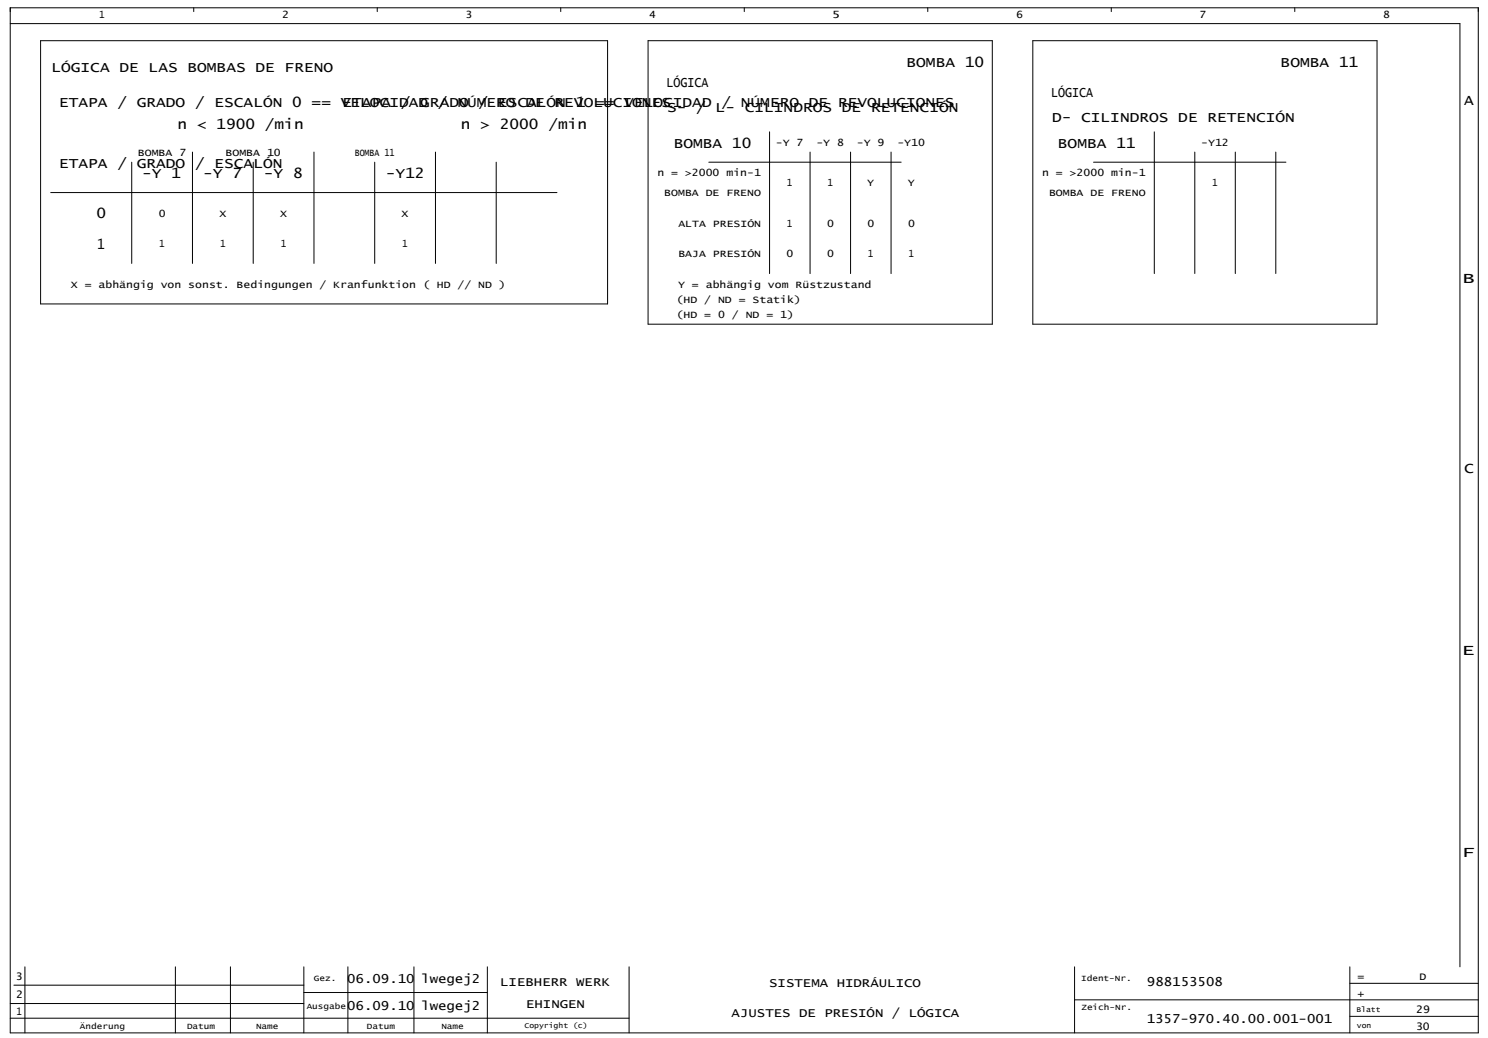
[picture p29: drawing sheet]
<svg xmlns="http://www.w3.org/2000/svg" width="582mm" height="406mm" viewBox="0 0 582 406" stroke-linecap="round" stroke-linejoin="round" font-family="sans-serif">
<defs><g id="words">
<g font-size="5.7">
<text x="572.7" y="40.9">A</text>
<text x="572" y="110.5">B</text>
<text x="572.7" y="185.2">C</text>
<text x="571.9" y="256.2">E</text>
<text x="571.8" y="335.2">F</text>
</g>
<g font-size="5.6">
<text x="20.1" y="28">LÓGICA DE LAS BOMBAS DE FRENO</text>
<text x="354.6" y="26">BOMBA 10</text>
<text x="500.9" y="26">BOMBA 11</text>
<text x="260.7" y="34">LÓGICA</text>
<text x="23.1" y="41.9">ETAPA / GRADO / ESCALÓN 0 == VELOCIDAD / NÚMERO DE REVOLUCIONES</text>
<text x="134" y="41.9">ETAPA / GRADO / ESCALÓN 1 == VELOCIDAD / NÚMERO DE REVOLUCIONES</text>
<text x="411.2" y="37.9">LÓGICA</text>
<text x="260.9" y="43.9">S- / L- CILINDROS DE RETENCIÓN</text>
<text x="411.5" y="47.8">D- CILINDROS DE RETENCIÓN</text>
<text x="69.4" y="50.3">n &lt; 1900 /min</text>
<text x="180.3" y="50.3">n &gt; 2000 /min</text>
<text x="263.5" y="57.7">BOMBA 10</text>
<text x="413.8" y="57.7">BOMBA 11</text>
<text x="23.1" y="65.6">ETAPA / GRADO / ESCALÓN</text>
<text x="55.6" y="69.6">-Y 1</text>
<text x="79.5" y="69.6">-Y 7</text>
<text x="103.2" y="69.6">-Y 8</text>
<text x="150.9" y="69.6">-Y12</text>
<text x="37.8" y="85.4">0</text>
<text x="38" y="97.3">1</text>
</g>
<g font-size="4.9">
<text x="135.8" y="384.4">06.09.10</text>
<text x="164.8" y="384.4">lwegej2</text>
<text x="195.6" y="385.8">LIEBHERR WERK</text>
<text x="300.8" y="386.1">SISTEMA HIDRÁULICO</text>
<text x="448.6" y="385.8">988153508</text>
<text x="135.8" y="395.1">06.09.10</text>
<text x="164.8" y="395.1">lwegej2</text>
<text x="205.7" y="394.4">EHINGEN</text>
<text x="286.2" y="397.6">AJUSTES DE PRESIÓN / LÓGICA</text>
<text x="448.5" y="400.2">1357-970.40.00.001-001</text>
</g>
<g font-size="4.1">
<text x="6.2" y="383.3">3</text>
<text x="530.9" y="383.3">=</text>
<text x="555.3" y="383.3">D</text>
<text x="530.9" y="389.8">+</text>
<text x="6.3" y="390.5">2</text>
<text x="6.4" y="397">1</text>
<text x="553.9" y="396.3">29</text>
<text x="553.9" y="402.7">30</text>
</g>
<g font-size="3.9">
<text x="38.8" y="7.1">1</text>
<text x="110.4" y="7.1">2</text>
<text x="182.1" y="7.1">3</text>
<text x="253.9" y="7.1">4</text>
<text x="325.4" y="7.1">5</text>
<text x="397.5" y="7.1">6</text>
<text x="469.2" y="7.1">7</text>
<text x="541" y="7.1">8</text>
<text x="303.5" y="57.1">-Y 7</text>
<text x="319.3" y="57.1">-Y 8</text>
<text x="335.1" y="57.1">-Y 9</text>
<text x="351" y="57.1">-Y10</text>
<text x="469.8" y="57.1">-Y12</text>
<text x="53.9" y="61">BOMBA 7</text>
<text x="88.2" y="61">BOMBA 10</text>
<text x="138.7" y="61">BOMBA 11</text>
<text x="257.1" y="68.9">n = &gt;2000 min-1</text>
<text x="407.6" y="68.9">n = &gt;2000 min-1</text>
<text x="259.8" y="76.9">BOMBA DE FRENO</text>
<text x="307.8" y="72.9">1</text>
<text x="323.7" y="72.9">1</text>
<text x="339.2" y="72.9">Y</text>
<text x="355" y="72.9">Y</text>
<text x="410.3" y="76.9">BOMBA DE FRENO</text>
<text x="474.1" y="72.9">1</text>
<text x="62.1" y="84.8">0</text>
<text x="85.8" y="84.8">X</text>
<text x="109.6" y="84.8">X</text>
<text x="157.1" y="84.8">X</text>
<text x="265.3" y="88.7">ALTA PRESIÓN</text>
<text x="307.8" y="88.7">1</text>
<text x="323.5" y="88.7">0</text>
<text x="339.4" y="88.7">0</text>
<text x="355.2" y="88.7">0</text>
<text x="62.3" y="96.7">1</text>
<text x="86.1" y="96.7">1</text>
<text x="109.8" y="96.7">1</text>
<text x="157.3" y="96.7">1</text>
<text x="265.3" y="100.6">BAJA PRESIÓN</text>
<text x="307.7" y="100.6">0</text>
<text x="323.5" y="100.6">0</text>
<text x="339.5" y="100.6">1</text>
<text x="355.3" y="100.6">1</text>
<text x="27.8" y="112.5">X = abhängig von sonst. Bedingungen / Kranfunktion ( HD // ND )</text>
<text x="265.3" y="112.5">Y = abhängig vom Rüstzustand</text>
<text x="264.7" y="118.4">(HD / ND = Statik)</text>
<text x="264.7" y="124.3">(HD = 0 / ND = 1)</text>
</g>
<g font-size="3.2">
<text x="122.7" y="383.7">Gez.</text>
<text x="422.9" y="383.7">Ident-Nr.</text>
<text x="120" y="394.5">Ausgabe</text>
<text x="423" y="395.2">Zeich-Nr.</text>
<text x="31.3" y="402.4">Änderung</text>
<text x="73.1" y="402.4">Datum</text>
<text x="100.1" y="402.4">Name</text>
<text x="143.5" y="402.4">Datum</text>
<text x="172.6" y="402.4">Name</text>
</g>
<g font-size="2.9">
<text x="530.5" y="395.8">Blatt</text>
<text x="205.1" y="402.3">Copyright (c)</text>
<text x="530.7" y="402.3">von</text>
</g>
</g></defs>
<g fill="none" stroke="#000" stroke-width=".39">
<path d="M4 3h574.2v401h-574.2zM4 9.2h567v369M15.9 15.9h221.7v103h-221.7zM75.8 3v1.5M147.6 3v1.5M219.3 3v1.5M253.5 15.9h134.6v110.9h-134.6zM291.1 3v1.5M362.9 3v1.5M404 15.9h134.6v110.9h-134.6zM434.6 3v1.5M506.4 3v1.5"/>
<path d="M75.3 59.5v43.5M122.8 59.5v43.5M170.3 59.5v43.5M301 51.6v55.4M316.8 59.5v47.5M332.7 59.5v47.5M348.5 59.5v47.5M451.5 51.6v55.4M467.3 59.5v47.5M483.2 59.5v47.5M499 59.5v47.5M19.8 75.3h198"/>
<path d="M51.5 63.4v39.6M99 63.4v39.6M146.6 63.4v39.6M194.1 63.4v39.6M277.2 63.4h75.3M427.7 63.4h75.3M9.7 378.2v25.8M68.6 378.2v25.8M90.1 378.2v25.8M118.8 378.2v25.8M136.1 378.2v25.8M161.9 378.2v25.8"/>
<path d="M190.6 378.2v25.8M246.1 378.2v25.8M420.3 378.2v25.8M528 378.2v25.8M4 398.3h242.1M4 392.5h114.8M5.4 385.3h113.4M118.8 388.2h71.8M420.3 391.1h157.9M528 397.5h50.2M528 384.6h50.2"/>
</g>
<use href="#words"/>
</svg>
